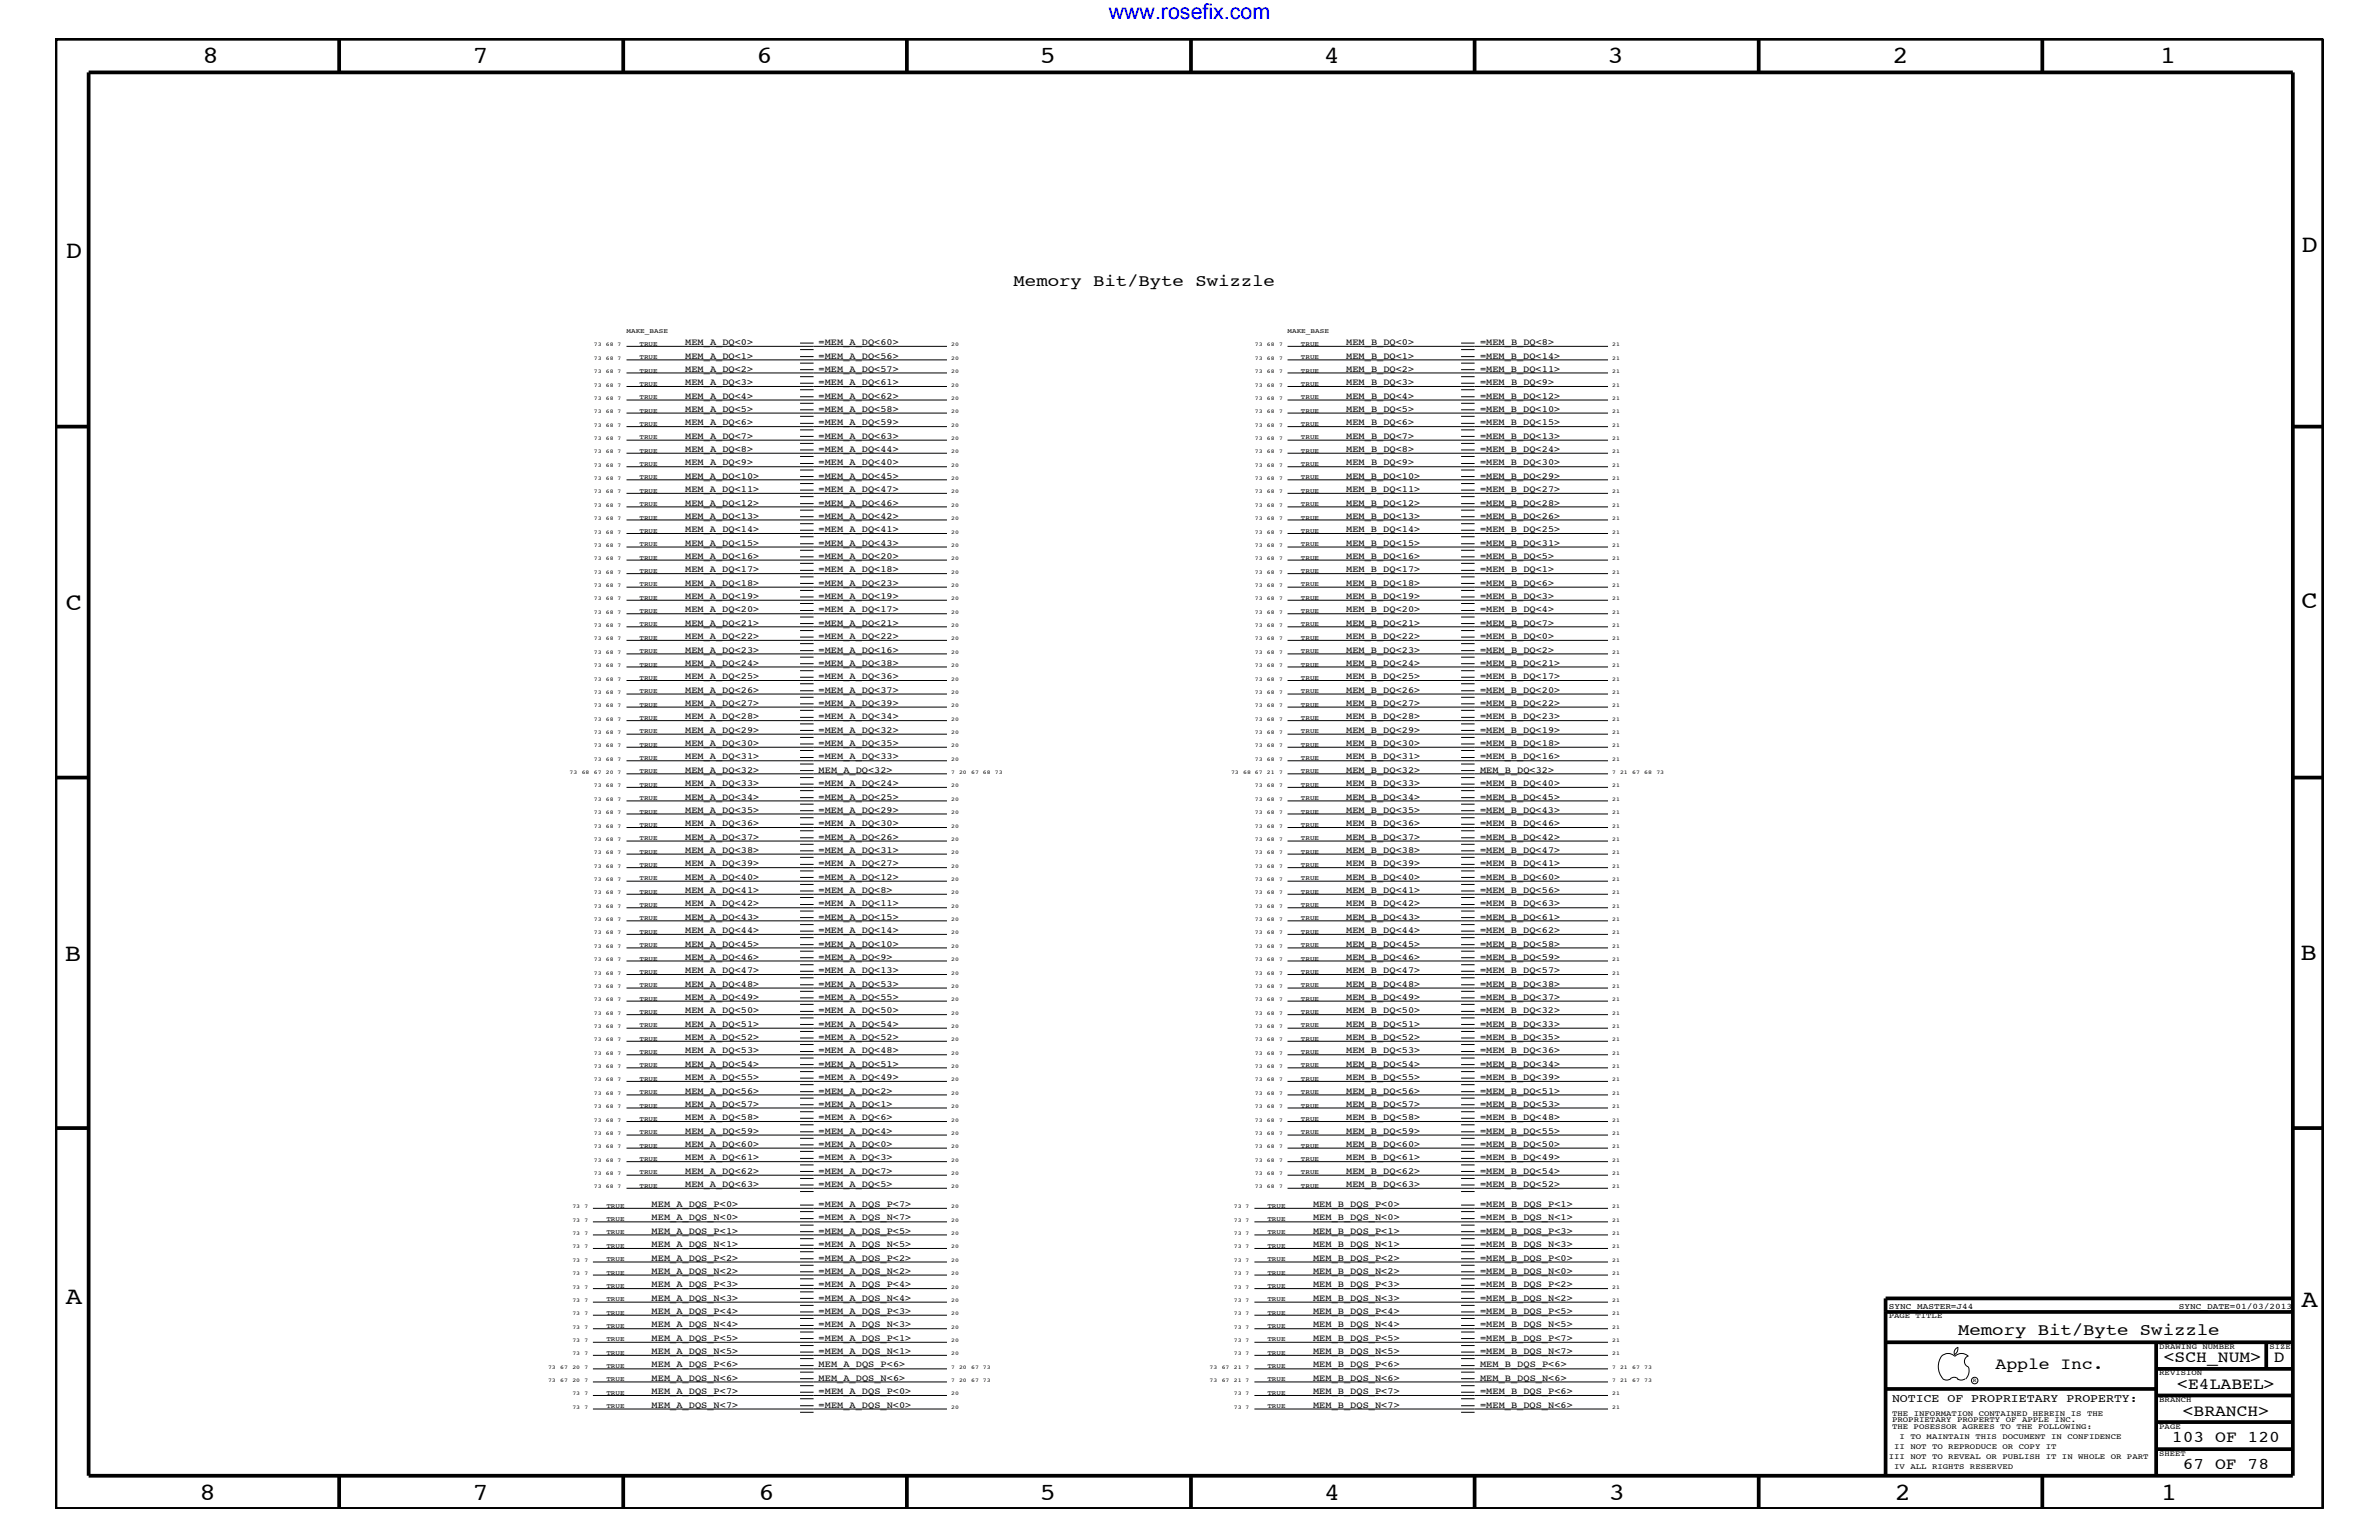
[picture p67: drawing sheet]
<svg xmlns="http://www.w3.org/2000/svg" width="432mm" height="279mm" viewBox="0 0 432 279" stroke-linecap="round" stroke-linejoin="round" font-family="sans-serif">
<defs><g id="words">
<g font-size="4.5">
<text x="36.7" y="11.5">8</text>
<text x="85.8" y="11.5">7</text>
<text x="137.3" y="11.5">6</text>
<text x="188.7" y="11.5">5</text>
<text x="240.3" y="11.5">4</text>
<text x="291.8" y="11.5">3</text>
<text x="343.5" y="11.5">2</text>
<text x="392" y="11.5">1</text>
<text x="11.9" y="46.8">D</text>
<text x="417.7" y="45.7">D</text>
<text x="11.9" y="110.6">C</text>
<text x="417.7" y="110.4">C</text>
<text x="11.8" y="174.3">B</text>
<text x="417.6" y="174.2">B</text>
<text x="11.9" y="236.7">A</text>
<text x="417.7" y="237.1">A</text>
<text x="36.2" y="272.1">8</text>
<text x="85.8" y="272.1">7</text>
<text x="137.7" y="272.1">6</text>
<text x="188.7" y="272.1">5</text>
<text x="240.4" y="272.1">4</text>
<text x="292" y="272.1">3</text>
<text x="343.9" y="272.1">2</text>
<text x="392.2" y="272.1">1</text>
</g>
<text font-size="3.9" fill="#00f" x="201.2" y="3.5">www.rosefix.com</text>
<g font-size="3">
<text x="184" y="51.9">Memory Bit/Byte Swizzle</text>
<text x="355.4" y="242.3">Memory Bit/Byte Swizzle</text>
<text x="362.2" y="248.4">Apple Inc.</text>
<text x="392.7" y="247.1">&lt;SCH_NUM&gt;</text>
<text x="395.2" y="252">&lt;E4LABEL&gt;</text>
<text x="412.7" y="247.1">D</text>
<text x="396.2" y="256.8">&lt;BRANCH&gt;</text>
<text x="394.2" y="261.6">103 OF 120</text>
<text x="396.2" y="266.6">67 OF 78</text>
</g>
<text font-size="2.1" x="343.4" y="254.4">NOTICE OF PROPRIETARY PROPERTY:</text>
<g font-size="1.7">
<text x="124.4" y="62.6">MEM_A_DQ&lt;0&gt;</text>
<text x="124.4" y="65.1">MEM_A_DQ&lt;1&gt;</text>
<text x="148.6" y="65.1">=MEM_A_DQ&lt;56&gt;</text>
<text x="148.6" y="62.6">=MEM_A_DQ&lt;60&gt;</text>
<text x="244.3" y="62.6">MEM_B_DQ&lt;0&gt;</text>
<text x="244.3" y="65.1">MEM_B_DQ&lt;1&gt;</text>
<text x="268.6" y="62.6">=MEM_B_DQ&lt;8&gt;</text>
<text x="268.6" y="65.1">=MEM_B_DQ&lt;14&gt;</text>
<text x="124.4" y="67.5">MEM_A_DQ&lt;2&gt;</text>
<text x="124.4" y="69.9">MEM_A_DQ&lt;3&gt;</text>
<text x="148.6" y="67.5">=MEM_A_DQ&lt;57&gt;</text>
<text x="148.6" y="69.9">=MEM_A_DQ&lt;61&gt;</text>
<text x="244.3" y="67.5">MEM_B_DQ&lt;2&gt;</text>
<text x="244.3" y="69.9">MEM_B_DQ&lt;3&gt;</text>
<text x="268.6" y="69.9">=MEM_B_DQ&lt;9&gt;</text>
<text x="268.6" y="67.5">=MEM_B_DQ&lt;11&gt;</text>
<text x="124.4" y="77.2">MEM_A_DQ&lt;6&gt;</text>
<text x="124.4" y="74.7">MEM_A_DQ&lt;5&gt;</text>
<text x="124.4" y="72.3">MEM_A_DQ&lt;4&gt;</text>
<text x="148.6" y="74.7">=MEM_A_DQ&lt;58&gt;</text>
<text x="148.6" y="72.3">=MEM_A_DQ&lt;62&gt;</text>
<text x="148.6" y="77.2">=MEM_A_DQ&lt;59&gt;</text>
<text x="244.3" y="74.7">MEM_B_DQ&lt;5&gt;</text>
<text x="244.3" y="77.2">MEM_B_DQ&lt;6&gt;</text>
<text x="244.3" y="72.3">MEM_B_DQ&lt;4&gt;</text>
<text x="268.6" y="72.3">=MEM_B_DQ&lt;12&gt;</text>
<text x="268.6" y="74.7">=MEM_B_DQ&lt;10&gt;</text>
<text x="268.6" y="77.2">=MEM_B_DQ&lt;15&gt;</text>
<text x="124.4" y="79.6">MEM_A_DQ&lt;7&gt;</text>
<text x="124.4" y="82">MEM_A_DQ&lt;8&gt;</text>
<text x="148.6" y="79.6">=MEM_A_DQ&lt;63&gt;</text>
<text x="148.6" y="82">=MEM_A_DQ&lt;44&gt;</text>
<text x="244.3" y="82">MEM_B_DQ&lt;8&gt;</text>
<text x="244.3" y="79.6">MEM_B_DQ&lt;7&gt;</text>
<text x="268.6" y="79.6">=MEM_B_DQ&lt;13&gt;</text>
<text x="268.6" y="82">=MEM_B_DQ&lt;24&gt;</text>
<text x="124.4" y="89.3">MEM_A_DQ&lt;11&gt;</text>
<text x="124.4" y="86.9">MEM_A_DQ&lt;10&gt;</text>
<text x="124.4" y="84.4">MEM_A_DQ&lt;9&gt;</text>
<text x="148.6" y="89.3">=MEM_A_DQ&lt;47&gt;</text>
<text x="148.6" y="84.4">=MEM_A_DQ&lt;40&gt;</text>
<text x="148.6" y="86.9">=MEM_A_DQ&lt;45&gt;</text>
<text x="244.3" y="84.4">MEM_B_DQ&lt;9&gt;</text>
<text x="244.3" y="89.3">MEM_B_DQ&lt;11&gt;</text>
<text x="244.3" y="86.9">MEM_B_DQ&lt;10&gt;</text>
<text x="268.6" y="89.3">=MEM_B_DQ&lt;27&gt;</text>
<text x="268.6" y="86.9">=MEM_B_DQ&lt;29&gt;</text>
<text x="268.6" y="84.4">=MEM_B_DQ&lt;30&gt;</text>
<text x="124.4" y="91.7">MEM_A_DQ&lt;12&gt;</text>
<text x="124.4" y="94.2">MEM_A_DQ&lt;13&gt;</text>
<text x="148.6" y="91.7">=MEM_A_DQ&lt;46&gt;</text>
<text x="148.6" y="94.2">=MEM_A_DQ&lt;42&gt;</text>
<text x="244.3" y="94.2">MEM_B_DQ&lt;13&gt;</text>
<text x="244.3" y="91.7">MEM_B_DQ&lt;12&gt;</text>
<text x="268.6" y="94.2">=MEM_B_DQ&lt;26&gt;</text>
<text x="268.6" y="91.7">=MEM_B_DQ&lt;28&gt;</text>
<text x="124.4" y="99">MEM_A_DQ&lt;15&gt;</text>
<text x="124.4" y="101.4">MEM_A_DQ&lt;16&gt;</text>
<text x="124.4" y="96.5">MEM_A_DQ&lt;14&gt;</text>
<text x="148.6" y="99">=MEM_A_DQ&lt;43&gt;</text>
<text x="148.6" y="101.4">=MEM_A_DQ&lt;20&gt;</text>
<text x="148.6" y="96.5">=MEM_A_DQ&lt;41&gt;</text>
<text x="244.3" y="96.5">MEM_B_DQ&lt;14&gt;</text>
<text x="244.3" y="99">MEM_B_DQ&lt;15&gt;</text>
<text x="244.3" y="101.4">MEM_B_DQ&lt;16&gt;</text>
<text x="268.6" y="101.4">=MEM_B_DQ&lt;5&gt;</text>
<text x="268.6" y="99">=MEM_B_DQ&lt;31&gt;</text>
<text x="268.6" y="96.5">=MEM_B_DQ&lt;25&gt;</text>
<text x="124.4" y="103.8">MEM_A_DQ&lt;17&gt;</text>
<text x="124.4" y="106.3">MEM_A_DQ&lt;18&gt;</text>
<text x="148.6" y="103.8">=MEM_A_DQ&lt;18&gt;</text>
<text x="148.6" y="106.3">=MEM_A_DQ&lt;23&gt;</text>
<text x="244.3" y="106.3">MEM_B_DQ&lt;18&gt;</text>
<text x="244.3" y="103.8">MEM_B_DQ&lt;17&gt;</text>
<text x="268.6" y="106.3">=MEM_B_DQ&lt;6&gt;</text>
<text x="268.6" y="103.8">=MEM_B_DQ&lt;1&gt;</text>
<text x="124.4" y="108.7">MEM_A_DQ&lt;19&gt;</text>
<text x="124.4" y="111.1">MEM_A_DQ&lt;20&gt;</text>
<text x="124.4" y="113.6">MEM_A_DQ&lt;21&gt;</text>
<text x="148.6" y="111.1">=MEM_A_DQ&lt;17&gt;</text>
<text x="148.6" y="113.6">=MEM_A_DQ&lt;21&gt;</text>
<text x="148.6" y="108.7">=MEM_A_DQ&lt;19&gt;</text>
<text x="244.3" y="108.7">MEM_B_DQ&lt;19&gt;</text>
<text x="244.3" y="111.1">MEM_B_DQ&lt;20&gt;</text>
<text x="244.3" y="113.6">MEM_B_DQ&lt;21&gt;</text>
<text x="268.6" y="113.6">=MEM_B_DQ&lt;7&gt;</text>
<text x="268.6" y="111.1">=MEM_B_DQ&lt;4&gt;</text>
<text x="268.6" y="108.7">=MEM_B_DQ&lt;3&gt;</text>
<text x="124.4" y="118.4">MEM_A_DQ&lt;23&gt;</text>
<text x="124.4" y="115.9">MEM_A_DQ&lt;22&gt;</text>
<text x="148.6" y="118.4">=MEM_A_DQ&lt;16&gt;</text>
<text x="148.6" y="115.9">=MEM_A_DQ&lt;22&gt;</text>
<text x="244.3" y="115.9">MEM_B_DQ&lt;22&gt;</text>
<text x="244.3" y="118.4">MEM_B_DQ&lt;23&gt;</text>
<text x="268.6" y="118.4">=MEM_B_DQ&lt;2&gt;</text>
<text x="268.6" y="115.9">=MEM_B_DQ&lt;0&gt;</text>
<text x="124.4" y="120.8">MEM_A_DQ&lt;24&gt;</text>
<text x="124.4" y="123.2">MEM_A_DQ&lt;25&gt;</text>
<text x="124.4" y="125.7">MEM_A_DQ&lt;26&gt;</text>
<text x="148.6" y="120.8">=MEM_A_DQ&lt;38&gt;</text>
<text x="148.6" y="125.7">=MEM_A_DQ&lt;37&gt;</text>
<text x="148.6" y="123.2">=MEM_A_DQ&lt;36&gt;</text>
<text x="244.3" y="125.7">MEM_B_DQ&lt;26&gt;</text>
<text x="244.3" y="123.2">MEM_B_DQ&lt;25&gt;</text>
<text x="244.3" y="120.8">MEM_B_DQ&lt;24&gt;</text>
<text x="268.6" y="125.7">=MEM_B_DQ&lt;20&gt;</text>
<text x="268.6" y="120.8">=MEM_B_DQ&lt;21&gt;</text>
<text x="268.6" y="123.2">=MEM_B_DQ&lt;17&gt;</text>
<text x="124.4" y="128">MEM_A_DQ&lt;27&gt;</text>
<text x="124.4" y="130.5">MEM_A_DQ&lt;28&gt;</text>
<text x="148.6" y="128">=MEM_A_DQ&lt;39&gt;</text>
<text x="148.6" y="130.5">=MEM_A_DQ&lt;34&gt;</text>
<text x="244.3" y="130.5">MEM_B_DQ&lt;28&gt;</text>
<text x="244.3" y="128">MEM_B_DQ&lt;27&gt;</text>
<text x="268.6" y="130.5">=MEM_B_DQ&lt;23&gt;</text>
<text x="268.6" y="128">=MEM_B_DQ&lt;22&gt;</text>
<text x="124.4" y="133">MEM_A_DQ&lt;29&gt;</text>
<text x="124.4" y="137.8">MEM_A_DQ&lt;31&gt;</text>
<text x="124.4" y="135.3">MEM_A_DQ&lt;30&gt;</text>
<text x="148.6" y="137.8">=MEM_A_DQ&lt;33&gt;</text>
<text x="148.6" y="135.3">=MEM_A_DQ&lt;35&gt;</text>
<text x="148.6" y="133">=MEM_A_DQ&lt;32&gt;</text>
<text x="244.3" y="137.8">MEM_B_DQ&lt;31&gt;</text>
<text x="244.3" y="135.3">MEM_B_DQ&lt;30&gt;</text>
<text x="244.3" y="133">MEM_B_DQ&lt;29&gt;</text>
<text x="268.6" y="137.8">=MEM_B_DQ&lt;16&gt;</text>
<text x="268.6" y="135.3">=MEM_B_DQ&lt;18&gt;</text>
<text x="268.6" y="133">=MEM_B_DQ&lt;19&gt;</text>
<text x="124.4" y="142.6">MEM_A_DQ&lt;33&gt;</text>
<text x="124.4" y="140.2">MEM_A_DQ&lt;32&gt;</text>
<text x="148.6" y="140.2">MEM_A_DQ&lt;32&gt;</text>
<text x="148.6" y="142.6">=MEM_A_DQ&lt;24&gt;</text>
<text x="244.3" y="142.6">MEM_B_DQ&lt;33&gt;</text>
<text x="244.3" y="140.2">MEM_B_DQ&lt;32&gt;</text>
<text x="268.6" y="142.6">=MEM_B_DQ&lt;40&gt;</text>
<text x="268.6" y="140.2">MEM_B_DQ&lt;32&gt;</text>
<text x="124.4" y="145.1">MEM_A_DQ&lt;34&gt;</text>
<text x="124.4" y="147.5">MEM_A_DQ&lt;35&gt;</text>
<text x="124.4" y="149.9">MEM_A_DQ&lt;36&gt;</text>
<text x="148.6" y="145.1">=MEM_A_DQ&lt;25&gt;</text>
<text x="148.6" y="149.9">=MEM_A_DQ&lt;30&gt;</text>
<text x="148.6" y="147.5">=MEM_A_DQ&lt;29&gt;</text>
<text x="244.3" y="145.1">MEM_B_DQ&lt;34&gt;</text>
<text x="244.3" y="149.9">MEM_B_DQ&lt;36&gt;</text>
<text x="244.3" y="147.5">MEM_B_DQ&lt;35&gt;</text>
<text x="268.6" y="147.5">=MEM_B_DQ&lt;43&gt;</text>
<text x="268.6" y="145.1">=MEM_B_DQ&lt;45&gt;</text>
<text x="268.6" y="149.9">=MEM_B_DQ&lt;46&gt;</text>
<text x="124.4" y="152.3">MEM_A_DQ&lt;37&gt;</text>
<text x="124.4" y="154.7">MEM_A_DQ&lt;38&gt;</text>
<text x="148.6" y="154.7">=MEM_A_DQ&lt;31&gt;</text>
<text x="148.6" y="152.3">=MEM_A_DQ&lt;26&gt;</text>
<text x="244.3" y="154.7">MEM_B_DQ&lt;38&gt;</text>
<text x="244.3" y="152.3">MEM_B_DQ&lt;37&gt;</text>
<text x="268.6" y="152.3">=MEM_B_DQ&lt;42&gt;</text>
<text x="268.6" y="154.7">=MEM_B_DQ&lt;47&gt;</text>
<text x="124.4" y="159.6">MEM_A_DQ&lt;40&gt;</text>
<text x="124.4" y="162">MEM_A_DQ&lt;41&gt;</text>
<text x="124.4" y="157.2">MEM_A_DQ&lt;39&gt;</text>
<text x="148.6" y="162">=MEM_A_DQ&lt;8&gt;</text>
<text x="148.6" y="159.6">=MEM_A_DQ&lt;12&gt;</text>
<text x="148.6" y="157.2">=MEM_A_DQ&lt;27&gt;</text>
<text x="244.3" y="162">MEM_B_DQ&lt;41&gt;</text>
<text x="244.3" y="159.6">MEM_B_DQ&lt;40&gt;</text>
<text x="244.3" y="157.2">MEM_B_DQ&lt;39&gt;</text>
<text x="268.6" y="162">=MEM_B_DQ&lt;56&gt;</text>
<text x="268.6" y="159.6">=MEM_B_DQ&lt;60&gt;</text>
<text x="268.6" y="157.2">=MEM_B_DQ&lt;41&gt;</text>
<text x="124.4" y="164.5">MEM_A_DQ&lt;42&gt;</text>
<text x="124.4" y="166.9">MEM_A_DQ&lt;43&gt;</text>
<text x="148.6" y="164.5">=MEM_A_DQ&lt;11&gt;</text>
<text x="148.6" y="166.9">=MEM_A_DQ&lt;15&gt;</text>
<text x="244.3" y="164.5">MEM_B_DQ&lt;42&gt;</text>
<text x="244.3" y="166.9">MEM_B_DQ&lt;43&gt;</text>
<text x="268.6" y="166.9">=MEM_B_DQ&lt;61&gt;</text>
<text x="268.6" y="164.5">=MEM_B_DQ&lt;63&gt;</text>
<text x="124.4" y="169.3">MEM_A_DQ&lt;44&gt;</text>
<text x="124.4" y="171.7">MEM_A_DQ&lt;45&gt;</text>
<text x="148.6" y="169.3">=MEM_A_DQ&lt;14&gt;</text>
<text x="148.6" y="171.7">=MEM_A_DQ&lt;10&gt;</text>
<text x="244.3" y="171.7">MEM_B_DQ&lt;45&gt;</text>
<text x="244.3" y="169.3">MEM_B_DQ&lt;44&gt;</text>
<text x="268.6" y="171.7">=MEM_B_DQ&lt;58&gt;</text>
<text x="268.6" y="169.3">=MEM_B_DQ&lt;62&gt;</text>
<text x="124.4" y="176.6">MEM_A_DQ&lt;47&gt;</text>
<text x="124.4" y="179">MEM_A_DQ&lt;48&gt;</text>
<text x="124.4" y="174.2">MEM_A_DQ&lt;46&gt;</text>
<text x="148.6" y="174.2">=MEM_A_DQ&lt;9&gt;</text>
<text x="148.6" y="176.6">=MEM_A_DQ&lt;13&gt;</text>
<text x="148.6" y="179">=MEM_A_DQ&lt;53&gt;</text>
<text x="244.3" y="179">MEM_B_DQ&lt;48&gt;</text>
<text x="244.3" y="176.6">MEM_B_DQ&lt;47&gt;</text>
<text x="244.3" y="174.2">MEM_B_DQ&lt;46&gt;</text>
<text x="268.6" y="174.2">=MEM_B_DQ&lt;59&gt;</text>
<text x="268.6" y="176.6">=MEM_B_DQ&lt;57&gt;</text>
<text x="268.6" y="179">=MEM_B_DQ&lt;38&gt;</text>
<text x="124.4" y="183.8">MEM_A_DQ&lt;50&gt;</text>
<text x="124.4" y="181.4">MEM_A_DQ&lt;49&gt;</text>
<text x="148.6" y="181.4">=MEM_A_DQ&lt;55&gt;</text>
<text x="148.6" y="183.8">=MEM_A_DQ&lt;50&gt;</text>
<text x="244.3" y="183.8">MEM_B_DQ&lt;50&gt;</text>
<text x="244.3" y="181.4">MEM_B_DQ&lt;49&gt;</text>
<text x="268.6" y="183.8">=MEM_B_DQ&lt;32&gt;</text>
<text x="268.6" y="181.4">=MEM_B_DQ&lt;37&gt;</text>
<text x="124.4" y="191.1">MEM_A_DQ&lt;53&gt;</text>
<text x="124.4" y="186.3">MEM_A_DQ&lt;51&gt;</text>
<text x="124.4" y="188.7">MEM_A_DQ&lt;52&gt;</text>
<text x="148.6" y="191.1">=MEM_A_DQ&lt;48&gt;</text>
<text x="148.6" y="186.3">=MEM_A_DQ&lt;54&gt;</text>
<text x="148.6" y="188.7">=MEM_A_DQ&lt;52&gt;</text>
<text x="244.3" y="188.7">MEM_B_DQ&lt;52&gt;</text>
<text x="244.3" y="186.3">MEM_B_DQ&lt;51&gt;</text>
<text x="244.3" y="191.1">MEM_B_DQ&lt;53&gt;</text>
<text x="268.6" y="188.7">=MEM_B_DQ&lt;35&gt;</text>
<text x="268.6" y="186.3">=MEM_B_DQ&lt;33&gt;</text>
<text x="268.6" y="191.1">=MEM_B_DQ&lt;36&gt;</text>
<text x="124.4" y="193.6">MEM_A_DQ&lt;54&gt;</text>
<text x="124.4" y="195.9">MEM_A_DQ&lt;55&gt;</text>
<text x="148.6" y="193.6">=MEM_A_DQ&lt;51&gt;</text>
<text x="148.6" y="195.9">=MEM_A_DQ&lt;49&gt;</text>
<text x="244.3" y="193.6">MEM_B_DQ&lt;54&gt;</text>
<text x="244.3" y="195.9">MEM_B_DQ&lt;55&gt;</text>
<text x="268.6" y="195.9">=MEM_B_DQ&lt;39&gt;</text>
<text x="268.6" y="193.6">=MEM_B_DQ&lt;34&gt;</text>
<text x="124.4" y="198.4">MEM_A_DQ&lt;56&gt;</text>
<text x="124.4" y="200.9">MEM_A_DQ&lt;57&gt;</text>
<text x="124.4" y="203.2">MEM_A_DQ&lt;58&gt;</text>
<text x="148.6" y="198.4">=MEM_A_DQ&lt;2&gt;</text>
<text x="148.6" y="200.9">=MEM_A_DQ&lt;1&gt;</text>
<text x="148.6" y="203.2">=MEM_A_DQ&lt;6&gt;</text>
<text x="244.3" y="198.4">MEM_B_DQ&lt;56&gt;</text>
<text x="244.3" y="203.2">MEM_B_DQ&lt;58&gt;</text>
<text x="244.3" y="200.9">MEM_B_DQ&lt;57&gt;</text>
<text x="268.6" y="203.2">=MEM_B_DQ&lt;48&gt;</text>
<text x="268.6" y="200.9">=MEM_B_DQ&lt;53&gt;</text>
<text x="268.6" y="198.4">=MEM_B_DQ&lt;51&gt;</text>
<text x="124.4" y="208.1">MEM_A_DQ&lt;60&gt;</text>
<text x="124.4" y="205.7">MEM_A_DQ&lt;59&gt;</text>
<text x="148.6" y="205.7">=MEM_A_DQ&lt;4&gt;</text>
<text x="148.6" y="208.1">=MEM_A_DQ&lt;0&gt;</text>
<text x="244.3" y="205.7">MEM_B_DQ&lt;59&gt;</text>
<text x="244.3" y="208.1">MEM_B_DQ&lt;60&gt;</text>
<text x="268.6" y="205.7">=MEM_B_DQ&lt;55&gt;</text>
<text x="268.6" y="208.1">=MEM_B_DQ&lt;50&gt;</text>
<text x="124.4" y="210.5">MEM_A_DQ&lt;61&gt;</text>
<text x="124.4" y="213">MEM_A_DQ&lt;62&gt;</text>
<text x="124.4" y="215.3">MEM_A_DQ&lt;63&gt;</text>
<text x="148.6" y="213">=MEM_A_DQ&lt;7&gt;</text>
<text x="148.6" y="210.5">=MEM_A_DQ&lt;3&gt;</text>
<text x="148.6" y="215.3">=MEM_A_DQ&lt;5&gt;</text>
<text x="244.3" y="210.5">MEM_B_DQ&lt;61&gt;</text>
<text x="244.3" y="213">MEM_B_DQ&lt;62&gt;</text>
<text x="244.3" y="215.3">MEM_B_DQ&lt;63&gt;</text>
<text x="268.6" y="215.3">=MEM_B_DQ&lt;52&gt;</text>
<text x="268.6" y="210.5">=MEM_B_DQ&lt;49&gt;</text>
<text x="268.6" y="213">=MEM_B_DQ&lt;54&gt;</text>
<text x="118.3" y="221.4">MEM_A_DQS_N&lt;0&gt;</text>
<text x="118.3" y="219">MEM_A_DQS_P&lt;0&gt;</text>
<text x="148.6" y="221.4">=MEM_A_DQS_N&lt;7&gt;</text>
<text x="148.6" y="219">=MEM_A_DQS_P&lt;7&gt;</text>
<text x="238.3" y="221.4">MEM_B_DQS_N&lt;0&gt;</text>
<text x="238.3" y="219">MEM_B_DQS_P&lt;0&gt;</text>
<text x="268.6" y="221.4">=MEM_B_DQS_N&lt;1&gt;</text>
<text x="268.6" y="219">=MEM_B_DQS_P&lt;1&gt;</text>
<text x="118.3" y="223.9">MEM_A_DQS_P&lt;1&gt;</text>
<text x="118.3" y="226.3">MEM_A_DQS_N&lt;1&gt;</text>
<text x="148.6" y="223.9">=MEM_A_DQS_P&lt;5&gt;</text>
<text x="148.6" y="226.3">=MEM_A_DQS_N&lt;5&gt;</text>
<text x="238.3" y="226.3">MEM_B_DQS_N&lt;1&gt;</text>
<text x="238.3" y="223.9">MEM_B_DQS_P&lt;1&gt;</text>
<text x="268.6" y="226.3">=MEM_B_DQS_N&lt;3&gt;</text>
<text x="268.6" y="223.9">=MEM_B_DQS_P&lt;3&gt;</text>
<text x="118.3" y="231.1">MEM_A_DQS_N&lt;2&gt;</text>
<text x="118.3" y="233.5">MEM_A_DQS_P&lt;3&gt;</text>
<text x="118.3" y="228.7">MEM_A_DQS_P&lt;2&gt;</text>
<text x="148.6" y="228.7">=MEM_A_DQS_P&lt;2&gt;</text>
<text x="148.6" y="231.1">=MEM_A_DQS_N&lt;2&gt;</text>
<text x="148.6" y="233.5">=MEM_A_DQS_P&lt;4&gt;</text>
<text x="238.3" y="233.5">MEM_B_DQS_P&lt;3&gt;</text>
<text x="238.3" y="231.1">MEM_B_DQS_N&lt;2&gt;</text>
<text x="238.3" y="228.7">MEM_B_DQS_P&lt;2&gt;</text>
<text x="268.6" y="231.1">=MEM_B_DQS_N&lt;0&gt;</text>
<text x="268.6" y="233.5">=MEM_B_DQS_P&lt;2&gt;</text>
<text x="268.6" y="228.7">=MEM_B_DQS_P&lt;0&gt;</text>
<text x="118.3" y="236">MEM_A_DQS_N&lt;3&gt;</text>
<text x="118.3" y="238.4">MEM_A_DQS_P&lt;4&gt;</text>
<text x="148.6" y="236">=MEM_A_DQS_N&lt;4&gt;</text>
<text x="148.6" y="238.4">=MEM_A_DQS_P&lt;3&gt;</text>
<text x="238.3" y="238.4">MEM_B_DQS_P&lt;4&gt;</text>
<text x="238.3" y="236">MEM_B_DQS_N&lt;3&gt;</text>
<text x="268.6" y="238.4">=MEM_B_DQS_P&lt;5&gt;</text>
<text x="268.6" y="236">=MEM_B_DQS_N&lt;2&gt;</text>
<text x="118.3" y="240.8">MEM_A_DQS_N&lt;4&gt;</text>
<text x="118.3" y="243.3">MEM_A_DQS_P&lt;5&gt;</text>
<text x="118.3" y="245.6">MEM_A_DQS_N&lt;5&gt;</text>
<text x="148.6" y="245.6">=MEM_A_DQS_N&lt;1&gt;</text>
<text x="148.6" y="243.3">=MEM_A_DQS_P&lt;1&gt;</text>
<text x="148.6" y="240.8">=MEM_A_DQS_N&lt;3&gt;</text>
<text x="238.3" y="240.8">MEM_B_DQS_N&lt;4&gt;</text>
<text x="238.3" y="243.3">MEM_B_DQS_P&lt;5&gt;</text>
<text x="238.3" y="245.6">MEM_B_DQS_N&lt;5&gt;</text>
<text x="268.6" y="245.6">=MEM_B_DQS_N&lt;7&gt;</text>
<text x="268.6" y="240.8">=MEM_B_DQS_N&lt;5&gt;</text>
<text x="268.6" y="243.3">=MEM_B_DQS_P&lt;7&gt;</text>
<text x="118.3" y="248.1">MEM_A_DQS_P&lt;6&gt;</text>
<text x="118.3" y="250.6">MEM_A_DQS_N&lt;6&gt;</text>
<text x="148.6" y="250.6">MEM_A_DQS_N&lt;6&gt;</text>
<text x="148.6" y="248.1">MEM_A_DQS_P&lt;6&gt;</text>
<text x="238.3" y="248.1">MEM_B_DQS_P&lt;6&gt;</text>
<text x="238.3" y="250.6">MEM_B_DQS_N&lt;6&gt;</text>
<text x="268.6" y="248.1">MEM_B_DQS_P&lt;6&gt;</text>
<text x="268.6" y="250.6">MEM_B_DQS_N&lt;6&gt;</text>
<text x="118.3" y="252.9">MEM_A_DQS_P&lt;7&gt;</text>
<text x="118.3" y="255.4">MEM_A_DQS_N&lt;7&gt;</text>
<text x="148.6" y="255.4">=MEM_A_DQS_N&lt;0&gt;</text>
<text x="148.6" y="252.9">=MEM_A_DQS_P&lt;0&gt;</text>
<text x="238.3" y="252.9">MEM_B_DQS_P&lt;7&gt;</text>
<text x="238.3" y="255.4">MEM_B_DQS_N&lt;7&gt;</text>
<text x="268.6" y="255.4">=MEM_B_DQS_N&lt;6&gt;</text>
<text x="268.6" y="252.9">=MEM_B_DQS_P&lt;6&gt;</text>
</g>
<g font-size="1.5">
<text x="342.8" y="237.4">SYNC_MASTER=J44</text>
<text x="395.5" y="237.4">SYNC_DATE=01/03/2013</text>
</g>
<g font-size="1.4">
<text x="342.8" y="239.2">PAGE TITLE</text>
<text x="391.9" y="244.7">DRAWING NUMBER</text>
<text x="411.9" y="244.7">SIZE</text>
<text x="391.9" y="249.5">REVISION</text>
<text x="343.4" y="256.8">THE INFORMATION CONTAINED HEREIN IS THE</text>
<text x="391.9" y="254.4">BRANCH</text>
<text x="343.4" y="258">PROPRIETARY PROPERTY OF APPLE INC.</text>
<text x="343.4" y="259.3">THE POSESSOR AGREES TO THE FOLLOWING:</text>
<text x="343.8" y="262.9">II NOT TO REPRODUCE OR COPY IT</text>
<text x="344.8" y="261.1">I TO MAINTAIN THIS DOCUMENT IN CONFIDENCE</text>
<text x="391.9" y="259.3">PAGE</text>
<text x="342.8" y="264.7">III NOT TO REVEAL OR PUBLISH IT IN WHOLE OR PART</text>
<text x="343.8" y="266.6">IV ALL RIGHTS RESERVED</text>
<text x="391.9" y="264.1">SHEET</text>
</g>
<g font-size="1.2">
<text x="113.7" y="60.4">MAKE_BASE</text>
<text x="116.1" y="62.8">TRUE</text>
<text x="116.1" y="65.1">TRUE</text>
<text x="233.7" y="60.4">MAKE_BASE</text>
<text x="236.1" y="62.8">TRUE</text>
<text x="236.1" y="65.1">TRUE</text>
<text x="116.1" y="67.6">TRUE</text>
<text x="116.1" y="70">TRUE</text>
<text x="236.1" y="67.6">TRUE</text>
<text x="236.1" y="70">TRUE</text>
<text x="116.1" y="77.3">TRUE</text>
<text x="116.1" y="74.9">TRUE</text>
<text x="116.1" y="72.4">TRUE</text>
<text x="236.1" y="74.9">TRUE</text>
<text x="236.1" y="77.3">TRUE</text>
<text x="236.1" y="72.4">TRUE</text>
<text x="116.1" y="79.7">TRUE</text>
<text x="116.1" y="82.2">TRUE</text>
<text x="236.1" y="82.2">TRUE</text>
<text x="236.1" y="79.7">TRUE</text>
<text x="116.1" y="89.4">TRUE</text>
<text x="116.1" y="87">TRUE</text>
<text x="116.1" y="84.5">TRUE</text>
<text x="236.1" y="84.5">TRUE</text>
<text x="236.1" y="89.4">TRUE</text>
<text x="236.1" y="87">TRUE</text>
<text x="116.1" y="91.8">TRUE</text>
<text x="116.1" y="94.3">TRUE</text>
<text x="236.1" y="94.3">TRUE</text>
<text x="236.1" y="91.8">TRUE</text>
<text x="116.1" y="96.7">TRUE</text>
<text x="116.1" y="99.1">TRUE</text>
<text x="116.1" y="101.5">TRUE</text>
<text x="236.1" y="96.7">TRUE</text>
<text x="236.1" y="99.1">TRUE</text>
<text x="236.1" y="101.5">TRUE</text>
<text x="116.1" y="104">TRUE</text>
<text x="116.1" y="106.4">TRUE</text>
<text x="236.1" y="106.4">TRUE</text>
<text x="236.1" y="104">TRUE</text>
<text x="116.1" y="108.8">TRUE</text>
<text x="116.1" y="111.2">TRUE</text>
<text x="116.1" y="113.7">TRUE</text>
<text x="236.1" y="108.8">TRUE</text>
<text x="236.1" y="111.2">TRUE</text>
<text x="236.1" y="113.7">TRUE</text>
<text x="116.1" y="118.5">TRUE</text>
<text x="116.1" y="116.1">TRUE</text>
<text x="236.1" y="116.1">TRUE</text>
<text x="236.1" y="118.5">TRUE</text>
<text x="116.1" y="120.9">TRUE</text>
<text x="116.1" y="123.4">TRUE</text>
<text x="116.1" y="125.8">TRUE</text>
<text x="236.1" y="125.8">TRUE</text>
<text x="236.1" y="123.4">TRUE</text>
<text x="236.1" y="120.9">TRUE</text>
<text x="116.1" y="128.2">TRUE</text>
<text x="116.1" y="130.7">TRUE</text>
<text x="236.1" y="130.7">TRUE</text>
<text x="236.1" y="128.2">TRUE</text>
<text x="116.1" y="133">TRUE</text>
<text x="116.1" y="137.9">TRUE</text>
<text x="116.1" y="135.5">TRUE</text>
<text x="236.1" y="137.9">TRUE</text>
<text x="236.1" y="133">TRUE</text>
<text x="236.1" y="135.5">TRUE</text>
<text x="116.1" y="142.8">TRUE</text>
<text x="116.1" y="140.3">TRUE</text>
<text x="236.1" y="142.8">TRUE</text>
<text x="236.1" y="140.3">TRUE</text>
<text x="116.1" y="145.1">TRUE</text>
<text x="116.1" y="147.6">TRUE</text>
<text x="236.1" y="145.1">TRUE</text>
<text x="236.1" y="147.6">TRUE</text>
<text x="116.1" y="152.4">TRUE</text>
<text x="116.1" y="150.1">TRUE</text>
<text x="116.1" y="154.9">TRUE</text>
<text x="236.1" y="154.9">TRUE</text>
<text x="236.1" y="152.4">TRUE</text>
<text x="236.1" y="150.1">TRUE</text>
<text x="116.1" y="159.7">TRUE</text>
<text x="116.1" y="157.3">TRUE</text>
<text x="236.1" y="159.7">TRUE</text>
<text x="236.1" y="157.3">TRUE</text>
<text x="116.1" y="162.2">TRUE</text>
<text x="116.1" y="164.5">TRUE</text>
<text x="116.1" y="167">TRUE</text>
<text x="236.1" y="164.5">TRUE</text>
<text x="236.1" y="162.2">TRUE</text>
<text x="236.1" y="167">TRUE</text>
<text x="116.1" y="169.4">TRUE</text>
<text x="116.1" y="171.8">TRUE</text>
<text x="236.1" y="171.8">TRUE</text>
<text x="236.1" y="169.4">TRUE</text>
<text x="116.1" y="176.7">TRUE</text>
<text x="116.1" y="179.1">TRUE</text>
<text x="116.1" y="174.3">TRUE</text>
<text x="236.1" y="179.1">TRUE</text>
<text x="236.1" y="176.7">TRUE</text>
<text x="236.1" y="174.3">TRUE</text>
<text x="116.1" y="184">TRUE</text>
<text x="116.1" y="181.6">TRUE</text>
<text x="236.1" y="184">TRUE</text>
<text x="236.1" y="181.6">TRUE</text>
<text x="116.1" y="191.2">TRUE</text>
<text x="116.1" y="186.4">TRUE</text>
<text x="116.1" y="188.8">TRUE</text>
<text x="236.1" y="188.8">TRUE</text>
<text x="236.1" y="186.4">TRUE</text>
<text x="236.1" y="191.2">TRUE</text>
<text x="116.1" y="193.7">TRUE</text>
<text x="116.1" y="196.1">TRUE</text>
<text x="236.1" y="196.1">TRUE</text>
<text x="236.1" y="193.7">TRUE</text>
<text x="116.1" y="198.5">TRUE</text>
<text x="116.1" y="200.9">TRUE</text>
<text x="116.1" y="203.4">TRUE</text>
<text x="236.1" y="198.5">TRUE</text>
<text x="236.1" y="203.4">TRUE</text>
<text x="236.1" y="200.9">TRUE</text>
<text x="116.1" y="205.8">TRUE</text>
<text x="116.1" y="208.2">TRUE</text>
<text x="236.1" y="205.8">TRUE</text>
<text x="236.1" y="208.2">TRUE</text>
<text x="116.1" y="210.7">TRUE</text>
<text x="116.1" y="213">TRUE</text>
<text x="116.1" y="215.5">TRUE</text>
<text x="236.1" y="210.7">TRUE</text>
<text x="236.1" y="213">TRUE</text>
<text x="236.1" y="215.5">TRUE</text>
<text x="110.1" y="221.5">TRUE</text>
<text x="110.1" y="219.1">TRUE</text>
<text x="230" y="221.5">TRUE</text>
<text x="230" y="219.1">TRUE</text>
<text x="110.1" y="224">TRUE</text>
<text x="110.1" y="226.4">TRUE</text>
<text x="230" y="226.4">TRUE</text>
<text x="230" y="224">TRUE</text>
<text x="110.1" y="231.3">TRUE</text>
<text x="110.1" y="233.7">TRUE</text>
<text x="110.1" y="228.8">TRUE</text>
<text x="230" y="233.7">TRUE</text>
<text x="230" y="231.3">TRUE</text>
<text x="230" y="228.8">TRUE</text>
<text x="110.1" y="236.1">TRUE</text>
<text x="110.1" y="238.5">TRUE</text>
<text x="230" y="238.5">TRUE</text>
<text x="230" y="236.1">TRUE</text>
<text x="110.1" y="240.9">TRUE</text>
<text x="110.1" y="243.4">TRUE</text>
<text x="110.1" y="245.8">TRUE</text>
<text x="230" y="240.9">TRUE</text>
<text x="230" y="243.4">TRUE</text>
<text x="230" y="245.8">TRUE</text>
<text x="110.1" y="248.2">TRUE</text>
<text x="110.1" y="250.6">TRUE</text>
<text x="230" y="248.2">TRUE</text>
<text x="230" y="250.6">TRUE</text>
<text x="110.1" y="253.1">TRUE</text>
<text x="110.1" y="255.5">TRUE</text>
<text x="230" y="253.1">TRUE</text>
<text x="230" y="255.5">TRUE</text>
</g>
<g font-size="1">
<text x="107.8" y="62.9">73</text>
<text x="107.8" y="65.3">73</text>
<text x="110" y="62.9">68 7</text>
<text x="110" y="65.3">68 7</text>
<text x="172.6" y="65.3">20</text>
<text x="172.6" y="62.9">20</text>
<text x="227.8" y="62.9">73</text>
<text x="227.8" y="65.3">73</text>
<text x="230" y="62.9">68</text>
<text x="230" y="65.3">68</text>
<text x="232.2" y="62.9">7</text>
<text x="232.2" y="65.3">7</text>
<text x="292.6" y="62.9">21</text>
<text x="292.6" y="65.3">21</text>
<text x="107.8" y="67.7">73</text>
<text x="107.8" y="70.1">73</text>
<text x="110" y="67.7">68 7</text>
<text x="110" y="70.1">68 7</text>
<text x="172.6" y="70.1">20</text>
<text x="172.6" y="67.7">20</text>
<text x="227.8" y="67.7">73</text>
<text x="227.8" y="70.1">73</text>
<text x="230" y="67.7">68</text>
<text x="230" y="70.1">68</text>
<text x="232.2" y="67.7">7</text>
<text x="232.2" y="70.1">7</text>
<text x="292.6" y="70.1">21</text>
<text x="292.6" y="67.7">21</text>
<text x="107.8" y="77.4">73</text>
<text x="107.8" y="75">73</text>
<text x="107.8" y="72.6">73</text>
<text x="110" y="77.4">68 7</text>
<text x="110" y="75">68 7</text>
<text x="110" y="72.6">68 7</text>
<text x="172.6" y="75">20</text>
<text x="172.6" y="72.6">20</text>
<text x="172.6" y="77.4">20</text>
<text x="227.8" y="75">73</text>
<text x="227.8" y="77.4">73</text>
<text x="227.8" y="72.6">73</text>
<text x="230" y="75">68</text>
<text x="230" y="77.4">68</text>
<text x="230" y="72.6">68</text>
<text x="232.2" y="75">7</text>
<text x="232.2" y="77.4">7</text>
<text x="232.2" y="72.6">7</text>
<text x="292.6" y="72.6">21</text>
<text x="292.6" y="75">21</text>
<text x="292.6" y="77.4">21</text>
<text x="107.8" y="79.9">73</text>
<text x="107.8" y="82.2">73</text>
<text x="110" y="79.9">68 7</text>
<text x="110" y="82.2">68 7</text>
<text x="172.6" y="79.9">20</text>
<text x="172.6" y="82.2">20</text>
<text x="227.8" y="82.2">73</text>
<text x="227.8" y="79.9">73</text>
<text x="230" y="82.2">68</text>
<text x="230" y="79.9">68</text>
<text x="232.2" y="82.2">7</text>
<text x="232.2" y="79.9">7</text>
<text x="292.6" y="79.9">21</text>
<text x="292.6" y="82.2">21</text>
<text x="107.8" y="89.5">73</text>
<text x="107.8" y="87.1">73</text>
<text x="107.8" y="84.7">73</text>
<text x="110" y="89.5">68 7</text>
<text x="110" y="87.1">68 7</text>
<text x="110" y="84.7">68 7</text>
<text x="172.6" y="84.7">20</text>
<text x="172.6" y="89.5">20</text>
<text x="172.6" y="87.1">20</text>
<text x="227.8" y="84.7">73</text>
<text x="227.8" y="89.5">73</text>
<text x="227.8" y="87.1">73</text>
<text x="230" y="84.7">68</text>
<text x="230" y="89.5">68</text>
<text x="230" y="87.1">68</text>
<text x="232.2" y="84.7">7</text>
<text x="232.2" y="89.5">7</text>
<text x="232.2" y="87.1">7</text>
<text x="292.6" y="89.5">21</text>
<text x="292.6" y="87.1">21</text>
<text x="292.6" y="84.7">21</text>
<text x="107.8" y="92">73</text>
<text x="107.8" y="94.3">73</text>
<text x="110" y="92">68 7</text>
<text x="110" y="94.3">68 7</text>
<text x="172.6" y="92">20</text>
<text x="172.6" y="94.3">20</text>
<text x="227.8" y="94.3">73</text>
<text x="227.8" y="92">73</text>
<text x="230" y="94.3">68</text>
<text x="230" y="92">68</text>
<text x="232.2" y="94.3">7</text>
<text x="232.2" y="92">7</text>
<text x="292.6" y="94.3">21</text>
<text x="292.6" y="92">21</text>
<text x="107.8" y="96.8">73</text>
<text x="107.8" y="99.3">73</text>
<text x="107.8" y="101.6">73</text>
<text x="110" y="96.8">68 7</text>
<text x="110" y="99.3">68 7</text>
<text x="110" y="101.6">68 7</text>
<text x="172.6" y="96.8">20</text>
<text x="172.6" y="99.3">20</text>
<text x="172.6" y="101.6">20</text>
<text x="227.8" y="96.8">73</text>
<text x="227.8" y="99.3">73</text>
<text x="227.8" y="101.6">73</text>
<text x="230" y="96.8">68</text>
<text x="230" y="99.3">68</text>
<text x="230" y="101.6">68</text>
<text x="232.2" y="96.8">7</text>
<text x="232.2" y="99.3">7</text>
<text x="232.2" y="101.6">7</text>
<text x="292.6" y="101.6">21</text>
<text x="292.6" y="99.3">21</text>
<text x="292.6" y="96.8">21</text>
<text x="107.8" y="104.1">73</text>
<text x="107.8" y="106.5">73</text>
<text x="110" y="104.1">68 7</text>
<text x="110" y="106.5">68 7</text>
<text x="172.6" y="106.5">20</text>
<text x="172.6" y="104.1">20</text>
<text x="227.8" y="106.5">73</text>
<text x="227.8" y="104.1">73</text>
<text x="230" y="106.5">68</text>
<text x="230" y="104.1">68</text>
<text x="232.2" y="106.5">7</text>
<text x="232.2" y="104.1">7</text>
<text x="292.6" y="106.5">21</text>
<text x="292.6" y="104.1">21</text>
<text x="107.8" y="108.9">73</text>
<text x="107.8" y="111.4">73</text>
<text x="107.8" y="113.7">73</text>
<text x="110" y="108.9">68 7</text>
<text x="110" y="111.4">68 7</text>
<text x="110" y="113.7">68 7</text>
<text x="172.6" y="113.7">20</text>
<text x="172.6" y="108.9">20</text>
<text x="172.6" y="111.4">20</text>
<text x="227.8" y="108.9">73</text>
<text x="227.8" y="111.4">73</text>
<text x="227.8" y="113.7">73</text>
<text x="230" y="108.9">68</text>
<text x="230" y="111.4">68</text>
<text x="230" y="113.7">68</text>
<text x="232.2" y="108.9">7</text>
<text x="232.2" y="111.4">7</text>
<text x="232.2" y="113.7">7</text>
<text x="292.6" y="113.7">21</text>
<text x="292.6" y="111.4">21</text>
<text x="292.6" y="108.9">21</text>
<text x="107.8" y="118.6">73</text>
<text x="107.8" y="116.2">73</text>
<text x="110" y="118.6">68 7</text>
<text x="110" y="116.2">68 7</text>
<text x="172.6" y="118.6">20</text>
<text x="172.6" y="116.2">20</text>
<text x="227.8" y="116.2">73</text>
<text x="227.8" y="118.6">73</text>
<text x="230" y="116.2">68</text>
<text x="230" y="118.6">68</text>
<text x="232.2" y="116.2">7</text>
<text x="232.2" y="118.6">7</text>
<text x="292.6" y="116.2">21</text>
<text x="292.6" y="118.6">21</text>
<text x="107.8" y="121">73</text>
<text x="107.8" y="123.5">73</text>
<text x="107.8" y="125.9">73</text>
<text x="110" y="121">68 7</text>
<text x="110" y="123.5">68 7</text>
<text x="110" y="125.9">68 7</text>
<text x="172.6" y="121">20</text>
<text x="172.6" y="125.9">20</text>
<text x="172.6" y="123.5">20</text>
<text x="227.8" y="125.9">73</text>
<text x="227.8" y="123.5">73</text>
<text x="227.8" y="121">73</text>
<text x="230" y="125.9">68</text>
<text x="230" y="123.5">68</text>
<text x="230" y="121">68</text>
<text x="232.2" y="125.9">7</text>
<text x="232.2" y="123.5">7</text>
<text x="232.2" y="121">7</text>
<text x="292.6" y="123.5">21</text>
<text x="292.6" y="125.9">21</text>
<text x="292.6" y="121">21</text>
<text x="107.8" y="128.3">73</text>
<text x="107.8" y="130.8">73</text>
<text x="110" y="128.3">68 7</text>
<text x="110" y="130.8">68 7</text>
<text x="172.6" y="128.3">20</text>
<text x="172.6" y="130.8">20</text>
<text x="227.8" y="130.8">73</text>
<text x="227.8" y="128.3">73</text>
<text x="230" y="130.8">68</text>
<text x="230" y="128.3">68</text>
<text x="232.2" y="130.8">7</text>
<text x="232.2" y="128.3">7</text>
<text x="292.6" y="130.8">21</text>
<text x="292.6" y="128.3">21</text>
<text x="107.8" y="133.2">73</text>
<text x="107.8" y="135.6">73</text>
<text x="110" y="133.2">68 7</text>
<text x="110" y="135.6">68 7</text>
<text x="172.6" y="135.6">20</text>
<text x="172.6" y="133.2">20</text>
<text x="227.8" y="135.6">73</text>
<text x="227.8" y="133.2">73</text>
<text x="230" y="135.6">68</text>
<text x="230" y="133.2">68</text>
<text x="232.2" y="135.6">7</text>
<text x="232.2" y="133.2">7</text>
<text x="292.6" y="135.6">21</text>
<text x="292.6" y="133.2">21</text>
<text x="103.4" y="140.4">73</text>
<text x="105.6" y="140.4">68</text>
<text x="107.8" y="138">73</text>
<text x="107.8" y="142.9">73</text>
<text x="107.8" y="140.4">67</text>
<text x="110" y="138">68 7</text>
<text x="110" y="142.9">68 7</text>
<text x="110" y="140.4">20 7</text>
<text x="172.6" y="142.9">20</text>
<text x="172.6" y="138">20</text>
<text x="172.6" y="140.4">7</text>
<text x="174.1" y="140.4">20</text>
<text x="176.3" y="140.4">67 68</text>
<text x="180.6" y="140.4">73</text>
<text x="223.4" y="140.4">73</text>
<text x="225.6" y="140.4">68 67</text>
<text x="227.8" y="142.9">73</text>
<text x="227.8" y="138">73</text>
<text x="230" y="142.9">68</text>
<text x="230" y="140.4">21</text>
<text x="230" y="138">68</text>
<text x="232.2" y="142.9">7</text>
<text x="232.2" y="140.4">7</text>
<text x="232.2" y="138">7</text>
<text x="292.6" y="140.4">7</text>
<text x="292.6" y="138">21</text>
<text x="292.6" y="142.9">21</text>
<text x="294" y="140.4">21</text>
<text x="296.2" y="140.4">67</text>
<text x="298.5" y="140.4">68</text>
<text x="300.7" y="140.4">73</text>
<text x="107.8" y="145.3">73</text>
<text x="107.8" y="147.7">73</text>
<text x="110" y="145.3">68 7</text>
<text x="110" y="147.7">68 7</text>
<text x="172.6" y="147.7">20</text>
<text x="172.6" y="145.3">20</text>
<text x="227.8" y="145.3">73</text>
<text x="227.8" y="147.7">73</text>
<text x="230" y="145.3">68</text>
<text x="230" y="147.7">68</text>
<text x="232.2" y="145.3">7</text>
<text x="232.2" y="147.7">7</text>
<text x="292.6" y="147.7">21</text>
<text x="292.6" y="145.3">21</text>
<text x="107.8" y="152.6">73</text>
<text x="107.8" y="150.1">73</text>
<text x="107.8" y="155">73</text>
<text x="110" y="152.6">68 7</text>
<text x="110" y="150.1">68 7</text>
<text x="110" y="155">68 7</text>
<text x="172.6" y="152.6">20</text>
<text x="172.6" y="150.1">20</text>
<text x="172.6" y="155">20</text>
<text x="227.8" y="155">73</text>
<text x="227.8" y="152.6">73</text>
<text x="227.8" y="150.1">73</text>
<text x="230" y="155">68</text>
<text x="230" y="152.6">68</text>
<text x="230" y="150.1">68</text>
<text x="232.2" y="155">7</text>
<text x="232.2" y="152.6">7</text>
<text x="232.2" y="150.1">7</text>
<text x="292.6" y="155">21</text>
<text x="292.6" y="150.1">21</text>
<text x="292.6" y="152.6">21</text>
<text x="107.8" y="159.9">73</text>
<text x="107.8" y="157.4">73</text>
<text x="110" y="159.9">68 7</text>
<text x="110" y="157.4">68 7</text>
<text x="172.6" y="157.4">20</text>
<text x="172.6" y="159.9">20</text>
<text x="227.8" y="159.9">73</text>
<text x="227.8" y="157.4">73</text>
<text x="230" y="159.9">68</text>
<text x="230" y="157.4">68</text>
<text x="232.2" y="159.9">7</text>
<text x="232.2" y="157.4">7</text>
<text x="292.6" y="159.9">21</text>
<text x="292.6" y="157.4">21</text>
<text x="107.8" y="162.2">73</text>
<text x="107.8" y="164.7">73</text>
<text x="107.8" y="167.1">73</text>
<text x="110" y="162.2">68 7</text>
<text x="110" y="164.7">68 7</text>
<text x="110" y="167.1">68 7</text>
<text x="172.6" y="164.7">20</text>
<text x="172.6" y="167.1">20</text>
<text x="172.6" y="162.2">20</text>
<text x="227.8" y="164.7">73</text>
<text x="227.8" y="162.2">73</text>
<text x="227.8" y="167.1">73</text>
<text x="230" y="164.7">68</text>
<text x="230" y="162.2">68</text>
<text x="230" y="167.1">68</text>
<text x="232.2" y="164.7">7</text>
<text x="232.2" y="162.2">7</text>
<text x="232.2" y="167.1">7</text>
<text x="292.6" y="167.1">21</text>
<text x="292.6" y="164.7">21</text>
<text x="292.6" y="162.2">21</text>
<text x="107.8" y="169.5">73</text>
<text x="107.8" y="172">73</text>
<text x="110" y="169.5">68 7</text>
<text x="110" y="172">68 7</text>
<text x="172.6" y="169.5">20</text>
<text x="172.6" y="172">20</text>
<text x="227.8" y="172">73</text>
<text x="227.8" y="169.5">73</text>
<text x="230" y="172">68</text>
<text x="230" y="169.5">68</text>
<text x="232.2" y="172">7</text>
<text x="232.2" y="169.5">7</text>
<text x="292.6" y="172">21</text>
<text x="292.6" y="169.5">21</text>
<text x="107.8" y="176.8">73</text>
<text x="107.8" y="179.3">73</text>
<text x="107.8" y="174.4">73</text>
<text x="110" y="176.8">68 7</text>
<text x="110" y="179.3">68 7</text>
<text x="110" y="174.4">68 7</text>
<text x="172.6" y="174.4">20</text>
<text x="172.6" y="176.8">20</text>
<text x="172.6" y="179.3">20</text>
<text x="227.8" y="179.3">73</text>
<text x="227.8" y="176.8">73</text>
<text x="227.8" y="174.4">73</text>
<text x="230" y="179.3">68</text>
<text x="230" y="176.8">68</text>
<text x="230" y="174.4">68</text>
<text x="232.2" y="179.3">7</text>
<text x="232.2" y="176.8">7</text>
<text x="232.2" y="174.4">7</text>
<text x="292.6" y="174.4">21</text>
<text x="292.6" y="176.8">21</text>
<text x="292.6" y="179.3">21</text>
<text x="107.8" y="184.1">73</text>
<text x="107.8" y="181.6">73</text>
<text x="110" y="184.1">68 7</text>
<text x="110" y="181.6">68 7</text>
<text x="172.6" y="181.6">20</text>
<text x="172.6" y="184.1">20</text>
<text x="227.8" y="184.1">73</text>
<text x="227.8" y="181.6">73</text>
<text x="230" y="184.1">68</text>
<text x="230" y="181.6">68</text>
<text x="232.2" y="184.1">7</text>
<text x="232.2" y="181.6">7</text>
<text x="292.6" y="181.6">21</text>
<text x="292.6" y="184.1">21</text>
<text x="107.8" y="191.4">73</text>
<text x="107.8" y="186.5">73</text>
<text x="107.8" y="188.9">73</text>
<text x="110" y="191.4">68 7</text>
<text x="110" y="186.5">68 7</text>
<text x="110" y="188.9">68 7</text>
<text x="172.6" y="191.4">20</text>
<text x="172.6" y="186.5">20</text>
<text x="172.6" y="188.9">20</text>
<text x="227.8" y="188.9">73</text>
<text x="227.8" y="186.5">73</text>
<text x="227.8" y="191.4">73</text>
<text x="230" y="188.9">68</text>
<text x="230" y="186.5">68</text>
<text x="230" y="191.4">68</text>
<text x="232.2" y="188.9">7</text>
<text x="232.2" y="186.5">7</text>
<text x="232.2" y="191.4">7</text>
<text x="292.6" y="191.4">21</text>
<text x="292.6" y="188.9">21</text>
<text x="292.6" y="186.5">21</text>
<text x="107.8" y="193.7">73</text>
<text x="107.8" y="196.2">73</text>
<text x="110" y="193.7">68 7</text>
<text x="110" y="196.2">68 7</text>
<text x="172.6" y="193.7">20</text>
<text x="172.6" y="196.2">20</text>
<text x="227.8" y="193.7">73</text>
<text x="227.8" y="196.2">73</text>
<text x="230" y="193.7">68</text>
<text x="230" y="196.2">68</text>
<text x="232.2" y="193.7">7</text>
<text x="232.2" y="196.2">7</text>
<text x="292.6" y="196.2">21</text>
<text x="292.6" y="193.7">21</text>
<text x="107.8" y="198.7">73</text>
<text x="107.8" y="201">73</text>
<text x="107.8" y="203.5">73</text>
<text x="110" y="198.7">68 7</text>
<text x="110" y="201">68 7</text>
<text x="110" y="203.5">68 7</text>
<text x="172.6" y="198.7">20</text>
<text x="172.6" y="201">20</text>
<text x="172.6" y="203.5">20</text>
<text x="227.8" y="198.7">73</text>
<text x="227.8" y="203.5">73</text>
<text x="227.8" y="201">73</text>
<text x="230" y="198.7">68</text>
<text x="230" y="203.5">68</text>
<text x="230" y="201">68</text>
<text x="232.2" y="198.7">7</text>
<text x="232.2" y="203.5">7</text>
<text x="232.2" y="201">7</text>
<text x="292.6" y="203.5">21</text>
<text x="292.6" y="201">21</text>
<text x="292.6" y="198.7">21</text>
<text x="107.8" y="205.9">73</text>
<text x="107.8" y="208.3">73</text>
<text x="110" y="205.9">68 7</text>
<text x="110" y="208.3">68 7</text>
<text x="172.6" y="205.9">20</text>
<text x="172.6" y="208.3">20</text>
<text x="227.8" y="205.9">73</text>
<text x="227.8" y="208.3">73</text>
<text x="230" y="205.9">68</text>
<text x="230" y="208.3">68</text>
<text x="232.2" y="205.9">7</text>
<text x="232.2" y="208.3">7</text>
<text x="292.6" y="205.9">21</text>
<text x="292.6" y="208.3">21</text>
<text x="107.8" y="210.8">73</text>
<text x="107.8" y="213.2">73</text>
<text x="107.8" y="215.6">73</text>
<text x="110" y="210.8">68 7</text>
<text x="110" y="213.2">68 7</text>
<text x="110" y="215.6">68 7</text>
<text x="172.6" y="213.2">20</text>
<text x="172.6" y="210.8">20</text>
<text x="172.6" y="215.6">20</text>
<text x="227.8" y="210.8">73</text>
<text x="227.8" y="213.2">73</text>
<text x="227.8" y="215.6">73</text>
<text x="230" y="210.8">68</text>
<text x="230" y="213.2">68</text>
<text x="230" y="215.6">68</text>
<text x="232.2" y="210.8">7</text>
<text x="232.2" y="213.2">7</text>
<text x="232.2" y="215.6">7</text>
<text x="292.6" y="215.6">21</text>
<text x="292.6" y="210.8">21</text>
<text x="292.6" y="213.2">21</text>
<text x="103.9" y="221.7">73</text>
<text x="103.9" y="219.2">73</text>
<text x="106.1" y="221.7">7</text>
<text x="106.1" y="219.2">7</text>
<text x="172.6" y="221.7">20</text>
<text x="172.6" y="219.2">20</text>
<text x="223.9" y="221.7">73 7</text>
<text x="223.9" y="219.2">73 7</text>
<text x="292.6" y="221.7">21</text>
<text x="292.6" y="219.2">21</text>
<text x="103.9" y="224.1">73</text>
<text x="103.9" y="226.5">73</text>
<text x="106.1" y="224.1">7</text>
<text x="106.1" y="226.5">7</text>
<text x="172.6" y="224.1">20</text>
<text x="172.6" y="226.5">20</text>
<text x="223.9" y="226.5">73 7</text>
<text x="223.9" y="224.1">73 7</text>
<text x="292.6" y="226.5">21</text>
<text x="292.6" y="224.1">21</text>
<text x="103.9" y="231.3">73</text>
<text x="103.9" y="233.8">73</text>
<text x="103.9" y="229">73</text>
<text x="106.1" y="231.3">7</text>
<text x="106.1" y="233.8">7</text>
<text x="106.1" y="229">7</text>
<text x="172.6" y="229">20</text>
<text x="172.6" y="231.3">20</text>
<text x="172.6" y="233.8">20</text>
<text x="223.9" y="233.8">73 7</text>
<text x="223.9" y="231.3">73 7</text>
<text x="223.9" y="229">73 7</text>
<text x="292.6" y="231.3">21</text>
<text x="292.6" y="233.8">21</text>
<text x="292.6" y="229">21</text>
<text x="103.9" y="236.2">73</text>
<text x="103.9" y="238.6">73</text>
<text x="106.1" y="236.2">7</text>
<text x="106.1" y="238.6">7</text>
<text x="172.6" y="238.6">20</text>
<text x="172.6" y="236.2">20</text>
<text x="223.9" y="238.6">73 7</text>
<text x="223.9" y="236.2">73 7</text>
<text x="292.6" y="238.6">21</text>
<text x="292.6" y="236.2">21</text>
<text x="103.9" y="241.1">73</text>
<text x="103.9" y="243.5">73</text>
<text x="103.9" y="245.9">73</text>
<text x="106.1" y="241.1">7</text>
<text x="106.1" y="243.5">7</text>
<text x="106.1" y="245.9">7</text>
<text x="172.6" y="245.9">20</text>
<text x="172.6" y="243.5">20</text>
<text x="172.6" y="241.1">20</text>
<text x="223.9" y="241.1">73 7</text>
<text x="223.9" y="243.5">73 7</text>
<text x="223.9" y="245.9">73 7</text>
<text x="292.6" y="245.9">21</text>
<text x="292.6" y="241.1">21</text>
<text x="292.6" y="243.5">21</text>
<text x="99.5" y="248.4">73</text>
<text x="99.5" y="250.7">73</text>
<text x="101.7" y="248.4">67</text>
<text x="101.7" y="250.7">67</text>
<text x="103.9" y="248.4">20</text>
<text x="103.9" y="250.7">20</text>
<text x="106.1" y="248.4">7</text>
<text x="106.1" y="250.7">7</text>
<text x="172.6" y="250.7">7</text>
<text x="172.6" y="248.4">7</text>
<text x="174.1" y="250.7">20</text>
<text x="174.1" y="248.4">20</text>
<text x="176.3" y="250.7">67 73</text>
<text x="176.3" y="248.4">67 73</text>
<text x="219.5" y="248.4">73</text>
<text x="219.5" y="250.7">73</text>
<text x="221.7" y="248.4">67</text>
<text x="221.7" y="250.7">67</text>
<text x="223.9" y="248.4">21 7</text>
<text x="223.9" y="250.7">21 7</text>
<text x="292.6" y="248.4">7</text>
<text x="292.6" y="250.7">7</text>
<text x="294" y="248.4">21</text>
<text x="294" y="250.7">21</text>
<text x="296.2" y="248.4">67</text>
<text x="296.2" y="250.7">67</text>
<text x="298.5" y="248.4">73</text>
<text x="298.5" y="250.7">73</text>
<text x="358.1" y="250.7">R</text>
<text x="103.9" y="253.2">73</text>
<text x="103.9" y="255.6">73</text>
<text x="106.1" y="253.2">7</text>
<text x="106.1" y="255.6">7</text>
<text x="172.6" y="255.6">20</text>
<text x="172.6" y="253.2">20</text>
<text x="223.9" y="253.2">73 7</text>
<text x="223.9" y="255.6">73 7</text>
<text x="292.6" y="255.6">21</text>
<text x="292.6" y="253.2">21</text>
</g>
</g></defs>
<g fill="none" stroke="#000" stroke-width=".18">
<path d="M113.7 65.3h58.2M113.7 67.7h58.2M113.7 70.1h58.2M113.7 72.6h58.2M113.7 77.4h58.2M113.7 74.9h58.2M113.7 79.9h58.2M113.7 62.8h58.2M145.2 65.9h2.5M145.2 64.7h2.5M145.2 68.3h2.5M145.2 67.1h2.5"/>
<path d="M145.2 70.7h2.5M145.2 69.5h2.5M145.2 73.2h2.5M145.2 72h2.5M145.2 78h2.5M145.2 76.8h2.5M145.2 75.5h2.5M145.2 74.4h2.5M145.2 79.2h2.5M145.2 63.4h2.5M145.2 62.2h2.5M233.7 65.3h58.2"/>
<path d="M233.7 67.7h58.2M233.7 70.1h58.2M233.7 72.6h58.2M233.7 77.4h58.2M233.7 74.9h58.2M233.7 79.9h58.2M233.7 62.8h58.2M265.2 65.9h2.4M265.2 64.7h2.4M265.2 68.3h2.4M265.2 67.1h2.4M265.2 70.7h2.4"/>
<path d="M265.2 69.5h2.4M265.2 73.2h2.4M265.2 72h2.4M265.2 78h2.4M265.2 76.8h2.4M265.2 75.5h2.4M265.2 74.4h2.4M265.2 79.2h2.4M265.2 63.4h2.4M265.2 62.2h2.4M113.7 82.2h58.2M113.7 84.7h58.2"/>
<path d="M113.7 89.5h58.2M113.7 87.1h58.2M113.7 92h58.2M113.7 94.3h58.2M113.7 96.8h58.2M113.7 99.2h58.2M145.2 80.4h2.5M145.2 82.8h2.5M145.2 81.6h2.5M145.2 85.3h2.5M145.2 84.1h2.5M145.2 90.1h2.5"/>
<path d="M145.2 88.9h2.5M145.2 87.7h2.5M145.2 86.5h2.5M145.2 92.6h2.5M145.2 91.4h2.5M145.2 95h2.5M145.2 93.7h2.5M145.2 97.4h2.5M145.2 96.2h2.5M145.2 99.8h2.5M145.2 98.7h2.5M233.7 82.2h58.2"/>
<path d="M233.7 84.7h58.2M233.7 89.5h58.2M233.7 87.1h58.2M233.7 92h58.2M233.7 94.3h58.2M233.7 96.8h58.2M233.7 99.2h58.2M265.2 80.4h2.4M265.2 82.8h2.4M265.2 81.6h2.4M265.2 85.3h2.4M265.2 84.1h2.4"/>
<path d="M265.2 90.1h2.4M265.2 88.9h2.4M265.2 87.7h2.4M265.2 86.5h2.4M265.2 92.6h2.4M265.2 91.4h2.4M265.2 95h2.4M265.2 93.7h2.4M265.2 97.4h2.4M265.2 96.2h2.4M265.2 99.8h2.4M265.2 98.7h2.4"/>
<path d="M113.7 101.6h58.2M113.7 104.1h58.2M113.7 106.5h58.2M113.7 108.9h58.2M113.7 113.7h58.2M113.7 111.4h58.2M113.7 116.2h58.2M113.7 118.6h58.2M145.2 102.2h2.5M145.2 101h2.5M145.2 104.7h2.5M145.2 103.5h2.5"/>
<path d="M145.2 107.1h2.5M145.2 105.9h2.5M145.2 109.5h2.5M145.2 108.3h2.5M145.2 114.4h2.5M145.2 113.1h2.5M145.2 111.9h2.5M145.2 110.8h2.5M145.2 116.8h2.5M145.2 115.6h2.5M145.2 119.2h2.5M145.2 118h2.5"/>
<path d="M233.7 101.6h58.2M233.7 104.1h58.2M233.7 106.5h58.2M233.7 108.9h58.2M233.7 113.7h58.2M233.7 111.4h58.2M233.7 116.2h58.2M233.7 118.6h58.2M265.2 102.2h2.4M265.2 101h2.4M265.2 104.7h2.4M265.2 103.5h2.4"/>
<path d="M265.2 107.1h2.4M265.2 105.9h2.4M265.2 109.5h2.4M265.2 108.3h2.4M265.2 114.4h2.4M265.2 113.1h2.4M265.2 111.9h2.4M265.2 110.8h2.4M265.2 116.8h2.4M265.2 115.6h2.4M265.2 119.2h2.4M265.2 118h2.4"/>
<path d="M113.7 121h58.2M113.7 125.9h58.2M113.7 123.5h58.2M113.7 128.3h58.2M113.7 130.7h58.2M113.7 133.2h58.2M113.7 138h58.2M113.7 135.6h58.2M145.2 121.7h2.5M145.2 120.4h2.5M145.2 126.5h2.5M145.2 125.3h2.5"/>
<path d="M145.2 124.1h2.5M145.2 122.9h2.5M145.2 128.9h2.5M145.2 127.7h2.5M145.2 131.3h2.5M145.2 130.2h2.5M145.2 133.8h2.5M145.2 132.5h2.5M145.2 138.6h2.5M145.2 137.4h2.5M145.2 136.2h2.5M145.2 135h2.5"/>
<path d="M145.2 139.8h2.5M233.7 121h58.2M233.7 125.9h58.2M233.7 123.5h58.2M233.7 128.3h58.2M233.7 130.7h58.2M233.7 133.2h58.2M233.7 138h58.2M233.7 135.6h58.2M265.2 121.7h2.4M265.2 120.4h2.4M265.2 126.5h2.4"/>
<path d="M265.2 125.3h2.4M265.2 124.1h2.4M265.2 122.9h2.4M265.2 128.9h2.4M265.2 127.7h2.4M265.2 131.3h2.4M265.2 130.2h2.4M265.2 133.8h2.4M265.2 132.5h2.4M265.2 138.6h2.4M265.2 137.4h2.4M265.2 136.2h2.4"/>
<path d="M265.2 135h2.4M265.2 139.8h2.4M113.7 140.4h58.2M113.7 142.9h58.2M113.7 145.3h58.2M113.7 150.1h58.2M113.7 147.7h58.2M113.7 152.6h58.2M113.7 157.4h58.2M113.7 155h58.2M113.7 159.9h58.2M145.2 141.1h2.5"/>
<path d="M145.2 143.4h2.5M145.2 142.3h2.5M145.2 145.9h2.5M145.2 144.7h2.5M145.2 150.7h2.5M145.2 149.5h2.5M145.2 148.4h2.5M145.2 147.1h2.5M145.2 153.2h2.5M145.2 152h2.5M145.2 158h2.5M145.2 156.8h2.5"/>
<path d="M145.2 155.6h2.5M145.2 154.4h2.5M145.2 159.2h2.5M233.7 140.4h58.2M233.7 142.9h58.2M233.7 145.3h58.2M233.7 150.1h58.2M233.7 147.7h58.2M233.7 152.6h58.2M233.7 157.4h58.2M233.7 155h58.2M233.7 159.9h58.2"/>
<path d="M265.2 141.1h2.4M265.2 143.4h2.4M265.2 142.3h2.4M265.2 145.9h2.4M265.2 144.7h2.4M265.2 150.7h2.4M265.2 149.5h2.4M265.2 148.4h2.4M265.2 147.1h2.4M265.2 153.2h2.4M265.2 152h2.4M265.2 158h2.4"/>
<path d="M265.2 156.8h2.4M265.2 155.6h2.4M265.2 154.4h2.4M265.2 159.2h2.4M113.7 162.2h58.2M113.7 164.7h58.2M113.7 167.1h58.2M113.7 169.5h58.2M113.7 174.4h58.2M113.7 172h58.2M113.7 176.8h58.2M113.7 179.3h58.2"/>
<path d="M145.2 162.8h2.5M145.2 161.6h2.5M145.2 160.5h2.5M145.2 165.3h2.5M145.2 164.1h2.5M145.2 167.7h2.5M145.2 166.5h2.5M145.2 170.1h2.5M145.2 168.9h2.5M145.2 175h2.5M145.2 173.8h2.5M145.2 172.6h2.5"/>
<path d="M145.2 171.4h2.5M145.2 177.4h2.5M145.2 176.2h2.5M145.2 179.9h2.5M145.2 178.7h2.5M233.7 162.2h58.2M233.7 164.7h58.2M233.7 167.1h58.2M233.7 169.5h58.2M233.7 174.4h58.2M233.7 172h58.2M233.7 176.8h58.2"/>
<path d="M233.7 179.3h58.2M265.2 162.8h2.4M265.2 161.6h2.4M265.2 160.5h2.4M265.2 165.3h2.4M265.2 164.1h2.4M265.2 167.7h2.4M265.2 166.5h2.4M265.2 170.1h2.4M265.2 168.9h2.4M265.2 175h2.4M265.2 173.8h2.4"/>
<path d="M265.2 172.6h2.4M265.2 171.4h2.4M265.2 177.4h2.4M265.2 176.2h2.4M265.2 179.9h2.4M265.2 178.7h2.4M113.7 181.6h58.2M113.7 186.5h58.2M113.7 184.1h58.2M113.7 188.9h58.2M113.7 191.4h58.2M113.7 193.7h58.2"/>
<path d="M113.7 198.7h58.2M113.7 196.2h58.2M145.2 182.2h2.5M145.2 181h2.5M145.2 187.1h2.5M145.2 185.9h2.5M145.2 184.7h2.5M145.2 183.5h2.5M145.2 189.5h2.5M145.2 188.3h2.5M145.2 192h2.5M145.2 190.8h2.5"/>
<path d="M145.2 194.4h2.5M145.2 193.1h2.5M145.2 199.2h2.5M145.2 198.1h2.5M145.2 196.8h2.5M145.2 195.6h2.5M233.7 181.6h58.2M233.7 186.5h58.2M233.7 184.1h58.2M233.7 188.9h58.2M233.7 191.4h58.2M233.7 193.7h58.2"/>
<path d="M233.7 198.7h58.2M233.7 196.2h58.2M265.2 182.2h2.4M265.2 181h2.4M265.2 187.1h2.4M265.2 185.9h2.4M265.2 184.7h2.4M265.2 183.5h2.4M265.2 189.5h2.4M265.2 188.3h2.4M265.2 192h2.4M265.2 190.8h2.4"/>
<path d="M265.2 194.4h2.4M265.2 193.1h2.4M265.2 199.2h2.4M265.2 198.1h2.4M265.2 196.8h2.4M265.2 195.6h2.4M107.6 219.2h64.3M113.7 201h58.2M113.7 205.9h58.2M113.7 203.5h58.2M113.7 208.3h58.2M113.7 210.8h58.2"/>
<path d="M113.7 213.2h58.2M113.7 215.6h58.2M145.2 201.7h2.5M145.2 200.4h2.5M145.2 206.5h2.5M145.2 205.3h2.5M145.2 204.1h2.5M145.2 202.9h2.5M145.2 208.9h2.5M145.2 207.7h2.5M145.2 211.4h2.5M145.2 210.2h2.5"/>
<path d="M145.2 213.8h2.5M145.2 212.5h2.5M145.2 216.2h2.5M145.2 215h2.5M145.2 219.8h2.5M145.2 218.6h2.5M227.7 219.2h64.2M233.7 201h58.2M233.7 205.9h58.2M233.7 203.5h58.2M233.7 208.3h58.2M233.7 210.8h58.2"/>
<path d="M233.7 213.2h58.2M233.7 215.6h58.2M265.2 201.7h2.4M265.2 200.4h2.4M265.2 206.5h2.4M265.2 205.3h2.4M265.2 204.1h2.4M265.2 202.9h2.4M265.2 208.9h2.4M265.2 207.7h2.4M265.2 211.4h2.4M265.2 210.2h2.4"/>
<path d="M265.2 213.8h2.4M265.2 212.5h2.4M265.2 216.2h2.4M265.2 215h2.4M265.2 219.8h2.4M265.2 218.6h2.4M107.6 238.6h64.3M107.6 236.2h64.3M107.6 231.3h64.3M107.6 233.8h64.3M107.6 226.5h64.3M107.6 224.1h64.3"/>
<path d="M107.6 229h64.3M107.6 221.7h64.3M145.2 239.2h2.5M145.2 238h2.5M145.2 236.8h2.5M145.2 235.6h2.5M145.2 232h2.5M145.2 230.7h2.5M145.2 234.4h2.5M145.2 233.2h2.5M145.2 227.1h2.5M145.2 225.9h2.5"/>
<path d="M145.2 224.7h2.5M145.2 223.5h2.5M145.2 229.6h2.5M145.2 228.4h2.5M145.2 222.3h2.5M145.2 221.1h2.5M227.7 238.6h64.2M227.7 236.2h64.2M227.7 231.3h64.2M227.7 233.8h64.2M227.7 226.5h64.2M227.7 224.1h64.2"/>
<path d="M227.7 229h64.2M227.7 221.7h64.2M265.2 239.2h2.4M265.2 238h2.4M265.2 236.8h2.4M265.2 235.6h2.4M265.2 232h2.4M265.2 230.7h2.4M265.2 234.4h2.4M265.2 233.2h2.4M265.2 227.1h2.4M265.2 225.9h2.4"/>
<path d="M265.2 224.7h2.4M265.2 223.5h2.4M265.2 229.6h2.4M265.2 228.4h2.4M265.2 222.3h2.4M265.2 221.1h2.4M107.6 255.6h64.3M107.6 250.7h64.3M107.6 253.2h64.3M107.6 248.4h64.3M107.6 245.9h64.3M107.6 243.5h64.3"/>
<path d="M107.6 241.1h64.3M145.2 256.2h2.5M145.2 255h2.5M145.2 251.4h2.5M145.2 250.1h2.5M145.2 253.8h2.5M145.2 252.6h2.5M145.2 248.9h2.5M145.2 247.8h2.5M145.2 246.5h2.5M145.2 245.3h2.5M145.2 244.1h2.5"/>
<path d="M145.2 242.8h2.5M145.2 241.7h2.5M145.2 240.5h2.5M227.7 255.6h64.2M227.7 250.7h64.2M227.7 253.2h64.2M227.7 248.4h64.2M227.7 245.9h64.2M227.7 243.5h64.2M227.7 241.1h64.2M265.2 256.2h2.4M265.2 255h2.4"/>
<path d="M265.2 251.4h2.4M265.2 250.1h2.4M265.2 253.8h2.4M265.2 252.6h2.4M265.2 248.9h2.4M265.2 247.8h2.4M265.2 246.5h2.4M265.2 245.3h2.4M265.2 244.1h2.4M265.2 242.8h2.4M265.2 241.7h2.4M265.2 240.5h2.4"/>
<path d="M352.4 246.1a1.69 1.69 0 0 1 2.4 0M352.4 246a3.3 3.3 0 0 0 .3 4.1M352.6 250.2l.7 .2 .7-.2M354 250.2l.7-.3 .7 .3M354.8 246.1a1.69 1.69 0 0 1 2.5 0M355.3 250.2l.7 .2 .7-.2M355.3 244.4l.1 .3a1.18 1.18 0 0 1-.6 1M355.4 244.4a.99 .99 0 0 0-.6 1.4M357.2 246a1.04 1.04 0 0 0-.6 1 1.04 1.04 0 0 0 .6 1M357.3 248l.1 .7a2.11 2.11 0 0 1-.6 1.5"/>
<circle cx="358.4" cy="250.5" r=".59"/>
</g>
<g fill="none" stroke="#000" stroke-width=".68" stroke-linecap="butt">
<path d="M10.1 7h411.6v266.8h-411.6zM16.1 13.1h400.1v254.6h-400.1zM61.6 7v6.1M113.1 7v6.1M164.6 7v6.1M216.2 7v6.1M267.6 7v6.1M319.2 7v6.1M370.7 7v6.1M10.1 77.4h6M416.2 77.4h5.5M10.1 141.1h6"/>
<path d="M416.2 141.1h5.5M10.1 204.7h6M416.2 204.7h5.5M342.2 238h74M416.2 235.6h-74v32.1M342.2 252h49.2M342.2 243.5h74M391.4 248.4h24.8M391.4 243.5v24.2M391.4 258h24.8M391.4 253.2h24.8M411.3 243.5v4.9"/>
<path d="M61.6 267.7v6.1M113.1 267.7v6.1M164.6 267.7v6.1M216.2 268v5.8M267.6 267.7v6.1M319.2 267.7v6.1M370.7 267.7v6.1M391.4 262.9h24.8"/>
</g>
<use href="#words"/>
</svg>
